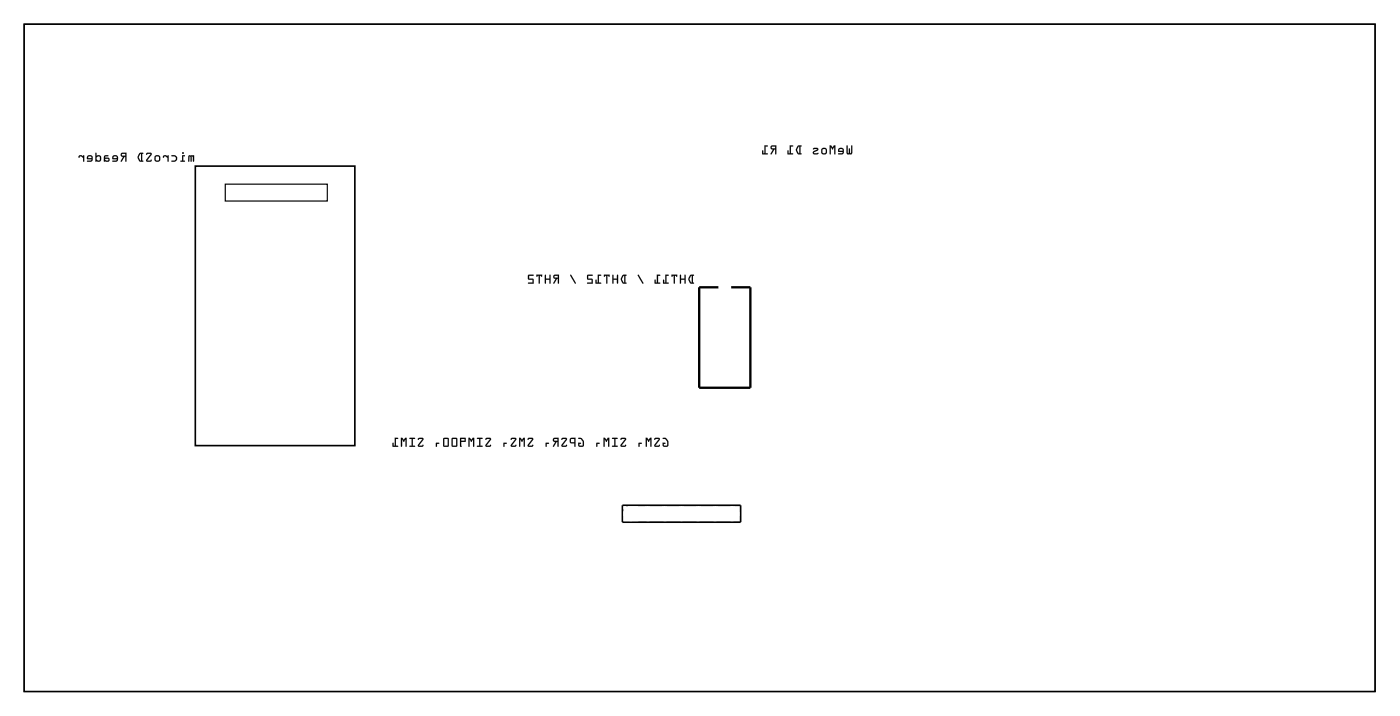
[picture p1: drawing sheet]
<svg xmlns="http://www.w3.org/2000/svg" width="211mm" height="108mm" viewBox="0 0 211 108" stroke-linecap="round" stroke-linejoin="round" font-family="sans-serif">
<path d="M3.6 3.6h203.3v100.3h-203.3z" fill="none" stroke="#000" stroke-width=".2"/>
<g fill="#000">
<path d="M3.6 3.6v100.3h203.3v-100.3zM3.6 3.6h203.3v100.3h-203.3z"/>
<path d="M28.4 23.4l-.1 .9h.2v-.8l.2 .1v.7h.1l.1-.8 .1 .1v.7h.2v-1zM27.4 23.3v.8h-.2l-.1 .2h.7v-.1l-.2-.1v-.6h.2v-.1zM27.4 23a.15 .15 0 0 0 .3 0 .15 .15 0 0 0-.3 0zM25.8 23.3v.2h.5l.2 .2v.3l-.2 .1-.5 .1v.1h.4a.5 .5 0 0 0 .5-.5 .5 .5 0 0 0-.5-.5zM24.6 23.4v.3l.1-.2h.2l.3 .2v.6h.2v-1h-.2v.2l-.2-.2zM23.1 23.8a.5 .5 0 0 0 1 0 .5 .5 0 0 0-1 0zM23.5 23.5h.3l.1 .1-.1 .5h-.3l-.1-.1zM22 23v.3l.2-.2 .5 .1-.7 .8v.2l.2 .1h.5l.1-.1v-.2l-.2 .1h-.5l.7-.8v-.2l-.2-.2zM21 23a.81 .81 0 0 0 0 1.2l.5 .1 .1-.1-.2-.1v-1l.2-.1-.4-.1zM21.1 23.1h.1v1h-.1l-.2-.5zM18.2 23a.32 .32 0 0 0 0 .4 .32 .32 0 0 0 .3 .2l-.3 .7h.1l.4-.7h.1v.6l.2 .1v-1.4zM18.4 23.1h.4v.3h-.4zM17 23.4l-.1 .5 .7 .1-.1 .1h-.6v.2h.7l.2-.3-.1-.5-.3-.2zM17.1 23.5h.4l.1 .3h-.5zM15.7 23.4l-.1 .9h.6a.31 .31 0 0 0 .3-.3 .31 .31 0 0 0-.3-.3h-.4v-.1l.1-.1h.4v-.2zM15.8 23.9h.5v.2h-.3l-.2-.1zM14.4 23v1.3h.6l.2-.2v-.6l-.3-.2-.4 .1v-.4zM14.6 23.6l.1-.1h.3v.6h-.3l-.1-.1zM13.2 23.4l-.1 .5 .7 .1-.2 .1h-.5v.2h.7l.1-.3v-.5l-.3-.2zM13.3 23.5h.4l.1 .3h-.5zM11.9 23.4v.3l.1-.2h.2l.3 .2v.6h.2v-1h-.2v.2l-.2-.2z"/>
<path d="M28.4 23.4l-.1 .9h.2v-.8l.2 .1v.7h.1l.1-.8 .1 .1v.7h.2v-1zM28.4 23.4l.8-.1v1h-.2v-.7l-.1-.1-.1 .8h-.1v-.7l-.2-.1v.7l-.2 .1zM27.4 23.3v.8h-.2l-.1 .2h.7v-.1l-.2-.1v-.6h.2v-.1zM27.4 23.3l.4 .1v.1h-.2v.6l.2 .1v.1h-.7l.1-.2h.2zM27.4 23a.15 .15 0 0 0 .3 0 .15 .15 0 0 0-.3 0zM27.4 23a.15 .15 0 0 1 .3 0 .15 .15 0 0 1-.3 0zM25.8 23.3v.2h.5l.1 .2 .1 .2-.2 .2h-.5v.2l.6-.1a.49 .49 0 0 0 .1-.8l-.2-.1zM25.8 23.3h.5l.3 .2v.2v.4l-.3 .2h-.5v-.2h.5l.2-.2v-.2l-.2-.2h-.5zM24.6 23.4l-.1 .3 .4-.2 .3 .2v.6h.2v-1h-.2v.2l-.2-.2zM24.6 23.4l.4-.1 .2 .2v-.2h.1v1h-.1v-.6l-.3-.2h-.2l-.1 .2zM23.1 23.8a.51 .51 0 0 0 1 0 .51 .51 0 0 0-1 0zM23.2 23.8a.49 .49 0 0 1 .9 0 .49 .49 0 0 1-.9 0zM23.5 23.5l.4 .1-.1 .5h-.4zM23.5 23.5l-.1 .5 .1 .1h.3l.1-.5-.1-.1zM22 23v.3l.2-.2 .5 .1-.7 .8a.21 .21 0 0 0 0 .2 .21 .21 0 0 0 .2 .1h.5l.1-.1-.1-.2-.1 .1h-.5l.7-.8a.22 .22 0 0 0-.2-.4zM22 23h.6l.2 .1v.2l-.7 .8h.5l.2-.1v.2l-.1 .1h-.5l-.2-.1v-.2l.7-.8-.5-.1-.2 .2zM21 23l-.3 .5v.3l.3 .5h.5v-.1l-.1-.1v-1l.2-.1-.4-.1zM21 23h.6l-.2 .1v1l.1 .1v.1h-.5l-.3-.5v-.4zM21.1 23.1h.1v1h-.1l-.2-.5zM21.1 23.1l-.2 .5 .2 .5h.1v-1zM18.2 23a.32 .32 0 0 0 0 .4 .32 .32 0 0 0 .3 .2l-.3 .7h.1l.4-.7h.1v.6l.2 .1v-1.4zM18.2 23l.8-.1v1.4l-.1-.1v-.6h-.2l-.4 .7h-.1l.3-.7a.31 .31 0 0 1-.3-.2 .31 .31 0 0 1 0-.4zM18.4 23.2l.4-.1v.3h-.4zM18.4 23.1v.3h.5v-.3zM17 23.4l-.1 .5h.7l-.1 .2h-.6v.2h.7l.2-.3-.1-.5-.3-.2zM17 23.4l.4-.1 .3 .2v.5l-.1 .2-.7 .1v-.2h.6l.1-.1-.7-.1zM17.1 23.5h.4l.1 .3h-.5zM17.1 23.5v.3h.5l-.1-.3zM15.7 23.4l-.1 .9h.6a.32 .32 0 0 0 .3-.3 .32 .32 0 0 0-.3-.3h-.4l.1-.2h.4v-.2zM15.7 23.4l.6-.1v.2h-.4l-.1 .1v.1h.4a.31 .31 0 0 1 .3 .3 .31 .31 0 0 1-.3 .3h-.6zM15.8 23.9h.5v.2h-.3l-.2-.1zM15.8 23.9v.1l.2 .1h.3v-.2zM14.4 23l-.1 1.3h.2v-.1l.2 .1h.3l.2-.2v-.6l-.3-.2-.4 .1v-.4zM14.4 23h.1v.5l.4-.2 .3 .2v.6l-.2 .2h-.3l-.2-.1v.1h-.1zM14.6 23.6l.1-.1 .3 .1v.5h-.3l-.2-.1zM14.5 23.6v.4l.3 .1h.2v-.6h-.3zM13.2 23.4l-.1 .5h.7l-.2 .2h-.5v.2h.7l.2-.3-.1-.5-.3-.2zM13.2 23.4l.4-.1 .3 .2v.5l-.1 .2-.7 .1v-.2h.6l.1-.1-.7-.1zM13.3 23.5h.4l.1 .3h-.5zM13.3 23.5l-.1 .3h.6l-.1-.3zM11.9 23.4l-.1 .3 .4-.2 .3 .2v.6h.2v-1h-.2v.2l-.2-.2zM11.9 23.4l.4-.1 .2 .2v-.2h.1v1h-.1v-.6l-.3-.2h-.2l-.1 .2z"/>
<path d="M127.4 21.9l-.1 1.1 .2 .2h.6l.1-.2v-1.1h-.2v1l-.1 .1v-.1v-.5l-.1-.1-.1 .6-.1 .1-.1-1.1zM126.2 22.3l-.1 .5 .7 .1-.2 .1h-.5v.2h.7l.1-.3v-.5l-.3-.2zM126.3 22.4h.4l.1 .3h-.5zM124.8 21.8v1.4l.2-.1v-1l.2 .4 .3-.4v1l.1 .1 .1-1.4h-.2l-.3 .4-.2-.4zM123.4 22.7a.5 .5 0 0 0 1 0 .5 .5 0 0 0-1 0zM123.8 22.4h.3l.1 .1-.1 .5h-.3l-.1-.1zM122.3 22.3l.1 .2 .5-.1-.5 .3a.27 .27 0 0 0-.1 .3 .27 .27 0 0 0 .2 .2l.6-.1v-.1h-.6v-.1l.5-.3a.22 .22 0 0 0 .1-.2 .22 .22 0 0 0-.2-.2zM120 21.9a.81 .81 0 0 0 0 1.2l.5 .1 .1-.1-.2-.1v-1l.2-.1-.4-.1zM120.1 22h.1v1h-.1l-.2-.5zM118.8 21.8v1.2h-.2v-.4h-.1v.6h.8v-.2h-.3v-1h.3v-.1zM116 21.9a.32 .32 0 0 0-.1 .4 .32 .32 0 0 0 .4 .2l-.4 .7h.1l.5-.7h.1v.6l.1 .1 .1-1.4zM116.1 22h.5v.3h-.5zM115 21.8v1.2h-.2v-.4h-.1v.6h.8v-.2h-.3v-1h.3v-.1z"/>
<path d="M127.4 21.9l-.1 1.1 .2 .2h.6l.1-.2v-1.1l-.1-.1-.1 .1v1l-.1 .1v-.1v-.5l-.1-.1-.1 .1v.5l-.1 .1-.1-1.1zM127.4 21.9h.1l.1 1.1 .1-.1 .1-.6 .1 .1v.5v.1h.1v-1.1h.2v1.1l-.1 .2h-.6l-.2-.2zM126.2 22.3l-.1 .5h.7l-.2 .2h-.5v.2h.7l.2-.3-.1-.5-.3-.2zM126.2 22.3l.4-.1 .3 .2v.5l-.1 .2-.7 .1v-.2h.6l.1-.1-.7-.1zM126.3 22.4h.4l.1 .3h-.5zM126.3 22.4l-.1 .3h.6l-.1-.3zM124.8 21.8v1.4h.1l.1-.1v-1l.2 .4 .3-.4v1l.1 .1 .1-1.4h-.2l-.3 .4-.2-.4zM124.8 21.8h.2l.2 .4 .3-.4h.2l-.1 1.4-.1-.1v-1l-.3 .4-.2-.4v1l-.2 .1zM123.4 22.7a.51 .51 0 0 0 1 0 .51 .51 0 0 0-1 0zM123.5 22.7a.49 .49 0 0 1 .9 0 .49 .49 0 0 1-.9 0zM123.8 22.4l.4 .1-.1 .5h-.4zM123.8 22.4l-.1 .5 .1 .1h.3l.1-.5-.1-.1zM122.3 22.3l.1 .2 .5-.1-.5 .3a.28 .28 0 0 0-.1 .3 .28 .28 0 0 0 .2 .2l.6-.1v-.1h-.6v-.1l.5-.3 .1-.3-.2-.1zM122.3 22.3l.6-.1a.22 .22 0 0 1 .2 .2 .22 .22 0 0 1-.1 .2l-.5 .2-.1 .2h.7v.1l-.7 .1-.1-.2v-.2l.6-.4-.5 .1zM120 21.9l-.3 .5 .1 .3 .2 .5h.5l.1-.1-.2-.1v-1l.2-.1-.4-.1zM120 21.9h.6l-.2 .1v1l.2 .1-.1 .1h-.5l-.2-.5v-.4zM120.1 22h.1v1h-.1l-.2-.5zM120.1 22l-.2 .5 .2 .5h.2v-1zM118.8 21.8v1.2h-.2v-.4h-.1v.6h.8v-.2h-.3v-1h.3v-.1zM118.8 21.8l.5 .1v.1h-.3v1h.3v.2h-.8v-.6h.1v.4h.2zM116 21.9a.32 .32 0 0 0-.1 .4 .32 .32 0 0 0 .4 .2l-.4 .7h.2l.4-.7h.1v.6l.1 .1 .1-1.4zM116 21.9l.8-.1-.1 1.4-.1-.1v-.6h-.1l-.4 .7h-.2l.4-.7a.31 .31 0 0 1-.4-.2 .31 .31 0 0 1 .1-.4zM116.1 22.1l.5-.1v.3h-.4zM116.1 22v.3h.5v-.3zM115 21.8v1.2h-.2v-.4h-.1l-.1 .6h.9v-.2h-.3v-1h.3v-.1zM115 21.8l.5 .1v.1h-.3v1h.3v.2h-.8v-.6h.1v.4h.2z"/>
<path d="M103.8 41.4a.81 .81 0 0 0 0 1.1l.5 .1 .1-.1h-.2v-1l.2-.2h-.4zM104 41.5h.1v1l-.2-.1-.2-.4zM102.3 41.3v1.3h.1l.1-.6h.5v.6h.1v-1.3h-.1v.6h-.5l-.1-.6zM101 41.3l.1 .3 .3-.1v1l.1 .1v-1.1l.3 .1 .1-.3zM100.1 41.3v1.2h-.2v-.4l-.1-.1-.1 .6h.9v-.1h-.3v-1l.3-.1v-.1zM98.8 41.3v1.2h-.2v-.4l-.1-.1v.6h.8v-.1h-.3v-1l.3-.1v-.1zM96 41.3l.6 1.3h.1l.1-.1-.7-1.2zM93.6 41.4a.81 .81 0 0 0 0 1.1l.6 .1 .1-.1h-.2v-1l.1-.2h-.4zM93.8 41.5h.1v1l-.1-.1-.2-.4zM92.1 41.3v1.3h.2v-.6h.5v.6h.1l.1-1.3h-.2v.6h-.5v-.6zM90.8 41.3l.1 .3 .3-.1v1l.1 .1 .1-1.1 .3 .1v-.3zM89.9 41.3v1.2h-.1l-.1-.4-.1-.1v.6h.8v-.1h-.3v-1l.3-.1v-.1zM88.4 41.3l-.1 .6 .2 .1h.5v.5h-.6l-.1 .1h.9l-.1-.7h-.6v-.4h.6l.1-.2zM85.8 41.3l.7 1.3h.1v-.1l-.7-1.2zM83.3 41.4a.32 .32 0 0 0-.1 .3 .32 .32 0 0 0 .4 .2l-.4 .7h.2l.4-.7h.1v.6l.1 .1 .1-1.3zM83.4 41.5h.5v.2h-.4zM82 41.3v1.3h.1v-.6h.5l.1 .6h.1v-1.3h-.1l-.1 .6h-.5v-.6zM80.7 41.3v.3l.3-.1v1l.2 .1v-1.1l.3 .1 .1-.3zM79.5 41.3l-.1 .6 .2 .1h.5v.5h-.6l-.1 .1h.9l-.1-.7h-.6v-.4h.6l.1-.2z"/>
<path d="M103.8 41.4l-.3 .5 .1 .2 .3 .5h.5v-.1h-.2v-1l.2-.2h-.4zM103.8 41.4l.6-.1-.2 .1v1.1h.2v.1h-.5l-.3-.5v-.3zM104 41.5h.1v1l-.2-.1-.2-.4zM104 41.5l-.3 .5 .2 .4 .2 .1v-1.1zM102.3 41.3v1.3h.2v-.6h.5v.6h.1v-1.3h-.1v.6h-.5v-.6zM102.3 41.3h.1v.6h.6v-.6h.1v1.3h-.1v-.6h-.6v.6h-.1zM101 41.3l.1 .3 .1-.1h.2l-.1 1 .2 .1v-1.1h.2l.1 .1 .1-.3zM101 41.3h.9l-.1 .3-.1-.2h-.2v1.2l-.1-.1v-1.1h-.2l-.1 .2zM100.1 41.3v1.2h-.2v-.4l-.1-.1-.1 .6h.9v-.1h-.3v-1h.3v-.2zM100.1 41.3h.5l-.1 .1h-.2v1.1h.2v.1h-.7v-.6l.1 .1v.4h.2zM98.8 41.3v1.2h-.2v-.4l-.1-.1v.6h.8v-.1h-.3v-1h.3v-.2zM98.8 41.3h.5v.1h-.3v1.1h.3v.1h-.8v-.6l.1 .1v.4h.2zM95.9 41.3l.7 1.3h.1l.1-.1-.7-1.2zM96 41.3h.1l.7 1.2-.1 .1h-.1zM93.6 41.4l-.2 .5v.2l.3 .5h.5v-.1h-.1v-1l.2-.2h-.5zM93.7 41.4l.5-.1-.1 .1v1.1h.1v.1h-.5l-.3-.5v-.3zM93.8 41.5h.1v1l-.1-.1-.2-.4zM93.8 41.5l-.2 .5 .2 .4 .1 .1v-1.1zM92.1 41.3v1.3h.2v-.6h.5v.6h.1l.1-1.3h-.2v.6h-.5v-.6zM92.1 41.3h.2v.6h.5v-.6h.2l-.1 1.3h-.1v-.6h-.5v.6h-.2zM90.8 41.3l.1 .3 .1-.1h.2v1l.1 .1 .1-1.1h.1l.2 .1v-.3zM90.8 41.3h.9v.3l-.2-.2h-.1l-.1 1.2-.1-.1v-1.1h-.2l-.1 .2zM89.9 41.3v1.2h-.1v-.4l-.2-.1v.6h.8v-.1h-.3v-1h.3v-.2zM89.9 41.3h.5v.1h-.3v1.1h.3v.1h-.8v-.6l.1 .1v.4h.2zM88.4 41.3l-.1 .6 .2 .2 .5-.1v.5h-.6l-.1 .1h.9l-.1-.7h-.6v-.4h.6l.1-.2zM88.4 41.3h.8l-.1 .1h-.6v.5h.6l.1 .7h-.9l.1-.1h.6v-.5h-.5l-.2-.1zM85.8 41.3l.7 1.3h.1v-.1l-.7-1.2zM85.8 41.3h.1l.7 1.2v.1h-.1zM83.3 41.3a.32 .32 0 0 0-.1 .4 .32 .32 0 0 0 .4 .2l-.4 .7h.2l.4-.7h.1v.6l.1 .1 .1-1.3zM83.3 41.4l.8-.1-.1 1.3-.1-.1v-.6h-.1l-.4 .7h-.2l.4-.7a.31 .31 0 0 1-.3-.2 .31 .31 0 0 1 0-.3zM83.4 41.5h.5v.2h-.4zM83.4 41.5l.1 .2h.4v-.3zM82 41.3v1.3h.1v-.6h.5v.6h.2v-1.3h-.2v.6h-.5v-.6zM82 41.3h.1v.6h.6v-.6h.1v1.3h-.1v-.6h-.6v.6h-.1zM80.7 41.3v.3l.2-.1h.1v1l.2 .1v-1.1h.2l.1 .1 .1-.3zM80.7 41.3h.9l-.1 .3-.1-.2h-.2v1.2l-.2-.1v-1.1h-.1l-.2 .2zM79.5 41.3l-.1 .6 .2 .2 .5-.1v.5h-.6l-.1 .1h.9l-.1-.7h-.6v-.4h.6l.1-.2zM79.5 41.3h.8l-.1 .1h-.6v.5h.6l.1 .7h-.9l.1-.1h.6v-.5h-.5l-.2-.1z"/>
<path d="M99.7 65.8v.2h.4l.3 .4-.1 .6-.4-.1v-.2h.2v-.1l-.4-.1 .1 .6 .5 .1 .2-.2a.86 .86 0 0 0-.7-1.2zM98.5 65.9v.2l.1-.1h.5l-.6 .8-.1 .2 .2 .2 .5-.1 .2-.1-.1-.2-.2 .2h-.4l.6-.9 .1-.2-.2-.1zM97.1 65.8v1.3h.2v-1.1l.3 .4 .2-.4v1.1h.2v-1.3h-.2l-.2 .3-.2-.3zM96.1 66.6l-.1 .5 .1 .1 .1-.5 .4-.1-.1-.1zM93.4 65.9v.2l.2-.1h.4l-.6 .8-.1 .2 .2 .2 .6-.1 .1-.1-.1-.2-.1 .2h-.5l.7-.9v-.2l-.2-.1zM92.1 65.8v.2h.3v1h-.3v.1h.8v-.1h-.3v-1h.3v-.2zM90.8 65.8v1.3h.2v-1.1l.2 .4 .3-.4v1.1h.1l.1-1.3h-.3l-.2 .3-.2-.3zM89.7 66.6v.5l.1 .1 .1-.5 .3-.1-.1-.1zM87 65.8v.2h.4l.3 .4-.1 .6-.4-.1v-.2h.2v-.1l-.4-.1 .1 .6 .5 .1 .2-.2a.86 .86 0 0 0-.7-1.2zM85.8 65.9l-.1 .6 .2 .1h.5v.5h.1l.1-1.3zM85.9 66h.5v.5l-.5-.1zM84.5 65.9v.2l.2-.1h.4l-.6 .8v.2l.1 .2 .6-.1 .1-.1v-.2l-.2 .2h-.5l.7-.9v-.2l-.2-.1zM83.2 65.9a.32 .32 0 0 0 0 .3 .32 .32 0 0 0 .3 .2l-.3 .7h.1l.4-.7h.2v.7h.1v-1.3zM83.4 66h.5v.2h-.5zM82.1 66.6v.5l.1 .1v-.5l.4-.1-.1-.1zM79.4 65.9v.2l.2-.1h.5l-.7 .8v.2l.2 .2 .5-.1 .1-.1v-.2l-.2 .2h-.5l.7-.9v-.2l-.2-.1zM78.1 65.8v1.3h.2v-1.1l.2 .4 .3-.4v1.1h.1l.1-1.3h-.3l-.2 .3-.2-.3zM76.9 65.9v.2l.2-.1h.4l-.6 .8-.1 .2 .2 .2 .5-.1 .2-.1-.1-.2-.1 .2h-.5l.6-.9 .1-.2-.2-.1zM75.7 66.6v.5l.1 .1 .1-.5 .3-.1v-.1zM73.1 65.9v.2l.1-.1h.5l-.6 .8-.1 .2 .2 .2 .5-.1 .2-.1-.1-.2-.2 .2h-.4l.6-.9 .1-.2-.2-.1zM71.8 65.8v.2h.3v1h-.3l-.1 .1h.9v-.1h-.3v-1h.3v-.2zM70.5 65.8v1.3h.1v-1.1l.3 .4 .3-.4v1.1h.1v-1.3h-.2l-.2 .3-.2-.3zM69.2 65.8v1.3l.2 .1 .1-.1-.1-.7h.6l.1-.5-.1-.1zM69.4 66h.5v.2h-.5zM68 65.8l-.1 1.2 .2 .2 .6-.1 .1-.1v-1.1l-.2-.1zM68.1 66h.5v1h-.5zM66.7 65.8v1.2l.1 .2 .6-.1 .1-.1v-1.1l-.1-.1zM66.8 66h.6v1h-.6zM65.6 66.6v.5l.1 .1v-.5l.4-.1-.1-.1zM62.9 65.9v.2l.2-.1h.4l-.6 .8v.2l.1 .2 .6-.1 .1-.1v-.2l-.2 .2h-.5l.7-.9v-.2l-.2-.1zM61.6 65.8v.2h.3v1h-.3v.1h.8v-.1h-.3v-1h.3v-.2zM60.3 65.8v1.3h.2v-1.1l.2 .4 .3-.4v1.1h.1l.1-1.3h-.2l-.3 .3-.2-.3zM59.4 65.8v1.2h-.2v-.4l-.1-.1-.1 .6h.9v-.1h-.3v-1h.3v-.2z"/>
<path d="M99.7 65.8v.1l.4 .1 .2 .3 .1 .6-.5 .1v-.3h.2v-.1l-.4-.1v.5l.1 .1h.6l.2-.2-.1-.6-.4-.5zM99.7 65.8l.5 .1a.9 .9 0 0 1 .2 1.2h-.6l-.1-.1v-.5l.4 .1v.1h-.3l.1 .3h.4l.1-.1-.1-.6-.2-.3h-.4zM98.5 65.9v.2l.1-.1h.5l-.7 .8a.21 .21 0 0 0 0 .2 .21 .21 0 0 0 .2 .2l.5-.1 .2-.1-.1-.2-.1 .2h-.5l.6-.9a.21 .21 0 0 0-.1-.3zM98.5 65.9l.6-.1 .2 .1-.1 .2-.6 .8 .4 .1 .2-.2 .1 .2-.2 .1h-.5l-.2-.1 .1-.2 .6-.8h-.5l-.1 .1zM97.1 65.8v1.3l.2 .1v-.1v-1.1l.3 .4 .2-.4v1.1l.2 .1v-1.4h-.2l-.2 .3-.2-.3zM97.1 65.8h.3l.2 .3 .2-.3h.2v1.3h-.2v-1.1l-.2 .4-.3-.4v1.1h-.1zM96.1 66.5l-.1 .6 .1 .1 .1-.1v-.4l.4-.1-.1-.1zM96.1 66.6h.5l-.4 .1-.1 .4zM93.4 65.9v.2l.2-.1h.4l-.6 .8a.21 .21 0 0 0-.1 .2 .21 .21 0 0 0 .2 .2l.6-.1 .1-.1-.1-.2-.1 .2h-.5l.7-.9a.21 .21 0 0 0-.2-.3zM93.4 65.9l.6-.1 .2 .1v.2l-.7 .8 .5 .1 .1-.2 .1 .2-.2 .1h-.5l-.1-.1v-.2l.6-.8h-.4l-.2 .1zM92.1 65.8v.2h.3v1h-.3v.1l.8 .1v-.2h-.3v-1h.3v-.2zM92.1 65.8h.8v.2h-.3v1h.3v.1h-.8v-.1h.3v-1h-.3zM90.8 65.8v1.3l.1 .1 .1-.1v-1.1l.2 .4 .3-.4v1.1l.1 .1 .1-1.4h-.3l-.2 .3-.2-.3zM90.8 65.8h.2l.2 .3 .2-.3h.3l-.1 1.3h-.1v-1.1l-.3 .4-.2-.4v1.1h-.2zM89.7 66.5v.6l.1 .1 .1-.1v-.4l.3-.1-.1-.1zM89.7 66.6h.5l-.3 .1-.1 .4zM87 65.8v.1l.4 .1 .2 .3 .1 .6-.5 .1v-.3h.2v-.1l-.4-.1v.5l.1 .1h.6l.2-.2-.1-.6-.4-.5zM87 65.8l.5 .1a.9 .9 0 0 1 .2 1.2h-.6l-.1-.1v-.5l.4 .1v.1h-.3l.1 .3h.4l.1-.1-.1-.6-.2-.3h-.4zM85.8 65.9l-.1 .6 .2 .1h.5v.5l.1 .1 .1-1.4zM85.8 65.9l.8-.1-.1 1.3h-.1v-.5h-.5l-.2-.1zM85.9 66h.5v.5l-.5-.1zM85.9 66v.4l.5 .1v-.5zM84.5 65.9v.2l.2-.1h.4l-.6 .8a.21 .21 0 0 0-.1 .2 .21 .21 0 0 0 .2 .2l.6-.1 .1-.1-.1-.2-.1 .2h-.5l.7-.9a.21 .21 0 0 0-.2-.3zM84.5 65.9l.6-.1 .2 .1v.2l-.7 .8 .5 .1 .2-.2v.2l-.1 .1h-.6l-.1-.1v-.2l.6-.8h-.4l-.2 .1zM83.2 65.9a.32 .32 0 0 0 0 .3 .32 .32 0 0 0 .3 .2l-.3 .7h.1l.4-.7h.2v.7l.1 .1v-1.4zM83.3 65.9l.7-.1v1.3h-.1v-.7h-.2l-.4 .7h-.1l.4-.7a.31 .31 0 0 1-.4-.1 .31 .31 0 0 1 .1-.4zM83.4 66h.5v.2h-.5zM83.4 66v.2h.5v-.2zM82.1 66.5v.6l.1 .1 .1-.1-.1-.4 .4-.1-.1-.1zM82.1 66.6h.5l-.4 .1v.4zM79.4 65.9v.2l.2-.1h.5l-.7 .8a.21 .21 0 0 0 0 .2 .21 .21 0 0 0 .2 .2l.5-.1 .1-.1-.1-.2-.1 .2h-.5l.7-.9a.21 .21 0 0 0-.2-.3zM79.4 65.9l.6-.1 .2 .1v.2l-.7 .8 .5 .1 .2-.2v.2l-.1 .1h-.5l-.2-.1v-.2l.7-.8h-.5l-.2 .1zM78.1 65.8v1.3l.1 .1 .1-.1v-1.1l.2 .4 .3-.4v1.1l.1 .1 .1-1.4h-.3l-.2 .3-.2-.3zM78.1 65.8h.2l.2 .3 .2-.3h.3l-.1 1.3h-.1v-1.1l-.3 .4-.2-.4v1.1h-.2zM76.9 65.9v.2l.2-.1h.4l-.6 .8a.21 .21 0 0 0-.1 .2 .21 .21 0 0 0 .2 .2l.5-.1 .2-.1-.1-.2-.1 .2h-.5l.7-.9a.21 .21 0 0 0-.2-.3zM76.9 65.9l.6-.1 .2 .1-.1 .2-.6 .8 .5 .1 .1-.2 .1 .2-.2 .1h-.5l-.2-.1 .1-.2 .6-.8h-.4l-.2 .1zM75.7 66.5v.6l.1 .1 .1-.1v-.4l.4-.1-.1-.1zM75.8 66.6h.4l-.3 .1-.1 .4zM73.1 65.9v.2l.1-.1h.5l-.7 .8a.21 .21 0 0 0 0 .2 .21 .21 0 0 0 .2 .2l.5-.1 .2-.1-.1-.2-.1 .2h-.5l.6-.9a.21 .21 0 0 0-.1-.3zM73.1 65.9l.6-.1 .2 .1-.1 .2-.6 .8 .4 .1 .2-.2 .1 .2-.2 .1h-.5l-.2-.1 .1-.2 .6-.8h-.5l-.1 .1zM71.8 65.8v.2h.3v1h-.3l-.1 .1 .9 .1v-.2h-.3v-1h.3v-.2zM71.8 65.8h.8v.2h-.3v1h.3v.1h-.8v-.1h.3v-1h-.3zM70.5 65.8v1.3l.1 .1 .1-.1-.1-1.1 .3 .4 .3-.4v1.1l.1 .1v-1.4h-.2l-.2 .3-.2-.3zM70.5 65.8h.2l.2 .3 .2-.3h.2v1.3h-.1v-1.1l-.3 .4-.3-.4v1.1h-.1zM69.2 65.8v1.3l.2 .1 .1-.1-.1-.1v-.6h.6l.1-.5-.1-.1zM69.2 65.8l.9 .1-.1 .5h-.6v.6l.1 .1h-.1h-.2zM69.4 66h.5v.2h-.5zM69.4 66v.2h.5v-.2zM68 65.8l-.1 1.2 .2 .2 .6-.1 .1-.1v-1.1l-.2-.1zM68 65.8h.6l.2 .1v1.1l-.1 .1h-.6l-.2-.1zM68.1 66h.5v1h-.5zM68.1 66v1h.5v-1zM66.7 65.8v1.2l.1 .2 .6-.1 .1-.1v-1.1l-.1-.1zM66.7 65.8h.7l.1 .1v1.1l-.1 .1h-.6l-.1-.1zM66.8 66h.6v1h-.6zM66.8 66v1h.6v-1zM65.6 66.5v.6l.1 .1v-.1v-.4l.4-.1-.1-.1zM65.6 66.6h.5l-.4 .1v.4zM62.9 65.9v.2l.2-.1h.4l-.6 .8a.21 .21 0 0 0 0 .2 .21 .21 0 0 0 .1 .2l.6-.1 .1-.1-.1-.2-.1 .2h-.5l.7-.9a.21 .21 0 0 0-.2-.3zM62.9 65.9l.6-.1 .2 .1v.2l-.7 .8 .5 .1 .2-.2v.2l-.1 .1h-.6l-.1-.1v-.2l.7-.8h-.5l-.2 .1zM61.6 65.8v.2h.3v1h-.3v.1l.8 .1v-.2h-.3v-1h.3v-.2zM61.6 65.8h.8v.2h-.3v1h.3v.1h-.8v-.1h.3v-1h-.3zM60.3 65.8v1.3l.1 .1 .1-.1v-1.1l.2 .4 .3-.4v1.1l.1 .1 .1-1.4h-.2l-.3 .3-.2-.3zM60.3 65.8h.2l.2 .3 .3-.3h.2l-.1 1.3h-.1v-1.1l-.3 .4-.2-.4v1.1h-.2zM59.4 65.8v1.2h-.2v-.4l-.1-.1-.1 .6 .9 .1v-.2h-.3v-1h.3v-.2zM59.4 65.8h.5v.2h-.3v1h.3v.1h-.8v-.6l.1 .1v.4h.2z"/>
</g>
<path d="M108.1 43.2h-2.9v15.1h7.7v-15.1h-2.9" fill="none" stroke="#000" stroke-width=".35"/>
<path d="M33.9 27.7h15.3v2.5h-15.3z" fill="none" stroke="#000" stroke-width=".18"/>
<path d="M29.4 25h24v42h-24zM93.6 75.9h17.8v2.6h-17.8z" fill="none" stroke="#000" stroke-width=".25"/>
<path d="M94.5 75.9l-.9 .9" fill="none" stroke="#000" stroke-width=".15"/>
<circle cx="108.3" cy="54.5" r=".76" fill="#fff"/>
<circle cx="108.3" cy="54.5" r=".76" fill="none" stroke="#fff" stroke-width=".61" stroke-linecap="butt"/>
<circle cx="108.3" cy="52" r=".76" fill="#fff"/>
<circle cx="108.3" cy="52" r=".76" fill="none" stroke="#fff" stroke-width=".61" stroke-linecap="butt"/>
<circle cx="108.3" cy="49.5" r=".76" fill="#fff"/>
<circle cx="108.3" cy="49.5" r=".76" fill="none" stroke="#fff" stroke-width=".61" stroke-linecap="butt"/>
<circle cx="108.3" cy="46.9" r=".76" fill="#fff"/>
<circle cx="108.3" cy="46.9" r=".76" fill="none" stroke="#fff" stroke-width=".61" stroke-linecap="butt"/>
<circle cx="47.9" cy="28.9" r=".62" fill="#fff"/>
<circle cx="47.9" cy="28.9" r=".62" fill="none" stroke="#fff" stroke-width=".69" stroke-linecap="butt"/>
<circle cx="45.4" cy="28.9" r=".62" fill="#fff"/>
<circle cx="45.4" cy="28.9" r=".62" fill="none" stroke="#fff" stroke-width=".69" stroke-linecap="butt"/>
<circle cx="42.8" cy="28.9" r=".62" fill="#fff"/>
<circle cx="42.8" cy="28.9" r=".62" fill="none" stroke="#fff" stroke-width=".69" stroke-linecap="butt"/>
<circle cx="40.3" cy="28.9" r=".62" fill="#fff"/>
<circle cx="40.3" cy="28.9" r=".62" fill="none" stroke="#fff" stroke-width=".69" stroke-linecap="butt"/>
<circle cx="37.8" cy="28.9" r=".62" fill="#fff"/>
<circle cx="37.8" cy="28.9" r=".62" fill="none" stroke="#fff" stroke-width=".69" stroke-linecap="butt"/>
<circle cx="35.2" cy="28.9" r=".62" fill="#fff"/>
<circle cx="35.2" cy="28.9" r=".62" fill="none" stroke="#fff" stroke-width=".69" stroke-linecap="butt"/>
<path d="M94.2 76.5h1.4v1.4h-1.4z" fill="#fff"/>
<path d="M94.2 76.5h1.4v1.4h-1.4z" fill="none" stroke="#fff" stroke-width=".76" stroke-linecap="butt"/>
<circle cx="94.9" cy="77.2" r=".74" fill="#fff"/>
<circle cx="94.9" cy="77.2" r=".74" fill="none" stroke="#fff" stroke-width=".76" stroke-linecap="butt"/>
<circle cx="97.4" cy="77.2" r=".74" fill="#fff"/>
<circle cx="97.4" cy="77.2" r=".74" fill="none" stroke="#fff" stroke-width=".76" stroke-linecap="butt"/>
<circle cx="100" cy="77.2" r=".74" fill="#fff"/>
<circle cx="100" cy="77.2" r=".74" fill="none" stroke="#fff" stroke-width=".76" stroke-linecap="butt"/>
<circle cx="102.5" cy="77.2" r=".74" fill="#fff"/>
<circle cx="102.5" cy="77.2" r=".74" fill="none" stroke="#fff" stroke-width=".76" stroke-linecap="butt"/>
<circle cx="105.1" cy="77.2" r=".74" fill="#fff"/>
<circle cx="105.1" cy="77.2" r=".74" fill="none" stroke="#fff" stroke-width=".76" stroke-linecap="butt"/>
<circle cx="107.6" cy="77.2" r=".74" fill="#fff"/>
<circle cx="107.6" cy="77.2" r=".74" fill="none" stroke="#fff" stroke-width=".76" stroke-linecap="butt"/>
<circle cx="110.1" cy="77.2" r=".74" fill="#fff"/>
<circle cx="110.1" cy="77.2" r=".74" fill="none" stroke="#fff" stroke-width=".76" stroke-linecap="butt"/>
</svg>
